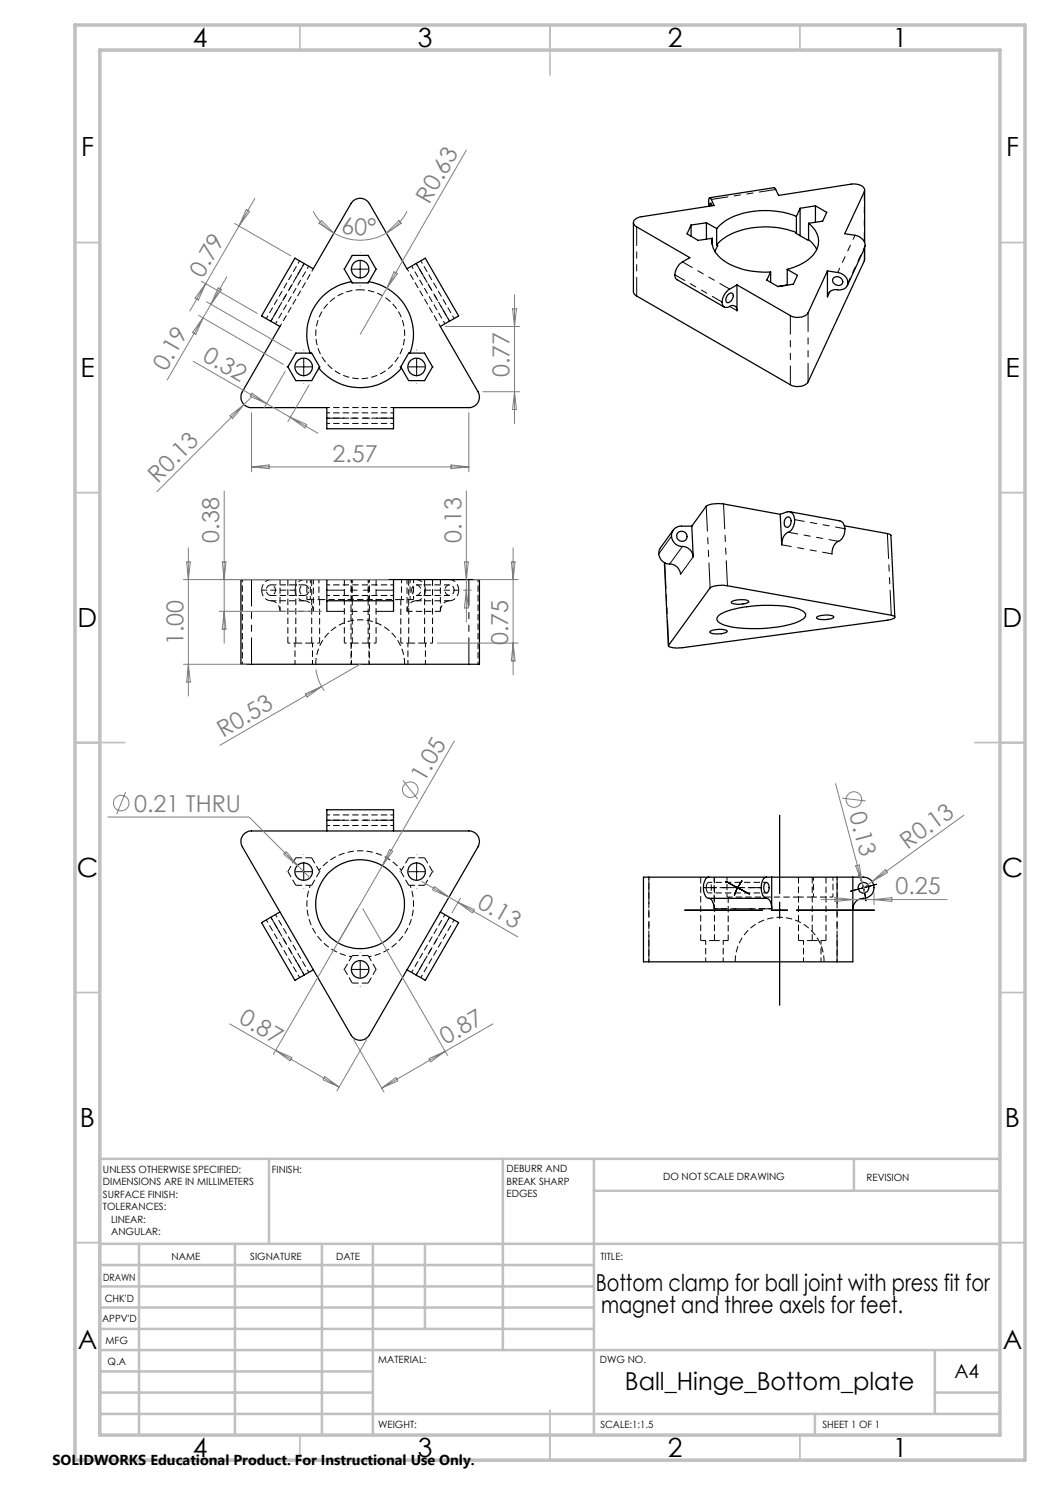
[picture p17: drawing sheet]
<svg xmlns="http://www.w3.org/2000/svg" width="210mm" height="297mm" viewBox="0 0 210 297" stroke-linecap="round" stroke-linejoin="round" font-family="sans-serif">
<defs><g id="words">
<g font-size="5.3">
<text x="38.5" y="9.5">4</text>
<text x="83.5" y="9.5">3</text>
<text x="133.5" y="9.5">2</text>
<text x="178.5" y="9.5">1</text>
<text x="16.2" y="31.3">F</text>
<text x="201.2" y="31.3">F</text>
<text x="16.1" y="75.5">E</text>
<text x="201.1" y="75.5">E</text>
<text x="15.5" y="125.5">D</text>
<text x="200.5" y="125.5">D</text>
<text x="15.4" y="175.5">C</text>
<text x="200.4" y="175.5">C</text>
<text x="16" y="225.5">B</text>
<text x="201" y="225.5">B</text>
<text x="15.5" y="269.8">A</text>
<text x="200.5" y="269.8">A</text>
<text x="38.5" y="291.5">4</text>
<text x="83.5" y="291.5">3</text>
<text x="133.5" y="291.5">2</text>
<text x="178.5" y="291.5">1</text>
</g>
<text font-size="4.9" x="125" y="277.9">Ball_Hinge_Bottom_plate</text>
<g font-size="4.7" fill="#808080">
<text x="85.8" y="40.9" transform="rotate(-60 85.8 40.9)">R0.63</text>
<text x="68.2" y="46.9" transform="rotate(2 68.2 46.9)">60°</text>
<text x="40.5" y="55.7" transform="rotate(-60 40.5 55.7)">0.79</text>
<text x="40.3" y="72" transform="rotate(30 40.3 72)">0.32</text>
<text x="33.2" y="74.3" transform="rotate(-60 33.2 74.3)">0.19</text>
<text x="101.9" y="75.5" transform="rotate(-90 101.9 75.5)">0.77</text>
<text x="66.5" y="92.3">2.57</text>
<text x="31.6" y="96.7" transform="rotate(-45 31.6 96.7)">R0.13</text>
<text x="43.8" y="108.5" transform="rotate(-90 43.8 108.5)">0.38</text>
<text x="92.3" y="108.5" transform="rotate(-90 92.3 108.5)">0.13</text>
<text x="36.7" y="129.1" transform="rotate(-90 36.7 129.1)">1.00</text>
<text x="101.6" y="129.1" transform="rotate(-90 101.6 129.1)">0.75</text>
<text x="44.6" y="147.5" transform="rotate(-30 44.6 147.5)">R0.53</text>
<text x="84.8" y="156.6" transform="rotate(-60 84.8 156.6)">1.05</text>
<text x="26.8" y="162.3">0.21 THRU</text>
<text x="169.8" y="162.8" transform="rotate(75 169.8 162.8)">0.13</text>
<text x="181.5" y="170" transform="rotate(-36 181.5 170)">R0.13</text>
<text x="179.1" y="178.9">0.25</text>
<text x="95.2" y="181.4" transform="rotate(30 95.2 181.4)">0.13</text>
<text x="47.5" y="204.5" transform="rotate(30 47.5 204.5)">0.87</text>
<text x="89.2" y="209" transform="rotate(-30 89.2 209)">0.87</text>
</g>
<g font-size="4.7">
<text x="119.1" y="258.2">Bottom clamp for ball joint with press fit for</text>
<text x="120.2" y="262.7">magnet and three axels for feet.</text>
</g>
<text font-size="3.9" x="190.9" y="275.5">A4</text>
<text font-size="2.9" x="10.5" y="292.9">SOLIDWORKS Educational Product. For Instructional Use Only.</text>
<g font-size="2">
<text x="20.6" y="234.6">UNLESS OTHERWISE SPECIFIED:</text>
<text x="20.6" y="237.1">DIMENSIONS ARE IN MILLIMETERS</text>
<text x="20.6" y="239.6">SURFACE FINISH:</text>
<text x="54.4" y="234.6">FINISH:</text>
<text x="101.3" y="234.5">DEBURR AND</text>
<text x="101.3" y="237">BREAK SHARP</text>
<text x="101.3" y="239.5">EDGES</text>
<text x="132.6" y="236">DO NOT SCALE DRAWING</text>
<text x="173.3" y="236.2">REVISION</text>
<text x="20.6" y="242.1">TOLERANCES:</text>
<text x="22.2" y="244.6">LINEAR:</text>
<text x="22.2" y="247.1">ANGULAR:</text>
<text x="34.3" y="252">NAME</text>
<text x="50" y="251.9">SIGNATURE</text>
<text x="67.2" y="251.9">DATE</text>
<text x="120.1" y="251.9">TITLE:</text>
<text x="20.6" y="256.1">DRAWN</text>
<text x="20.9" y="260.3">CHK'D</text>
<text x="20.4" y="264.4">APPV'D</text>
<text x="21.1" y="268.8">MFG</text>
<text x="21.5" y="273">Q.A</text>
<text x="75.6" y="272.5">MATERIAL:</text>
<text x="120" y="272.5">DWG NO.</text>
<text x="75.6" y="285.5">WEIGHT:</text>
<text x="120.1" y="285.6">SCALE:1:1.5</text>
<text x="164.5" y="285.6">SHEET 1 OF 1</text>
</g>
</g></defs>
<g fill="none" stroke="#000" stroke-width=".25">
<path d="M142 39.5l12.8-2 .3 .2 .6 1.4 14.6-2.3a2.25 2.25 0 0 1 2.6 1.2l-4 8.7 2.1 .4a2.06 2.06 0 0 1 1.9 2.6l-3.4 7.4M172.9 38v10.5M59 51.6l3.7 2.2 7.5-13.1a2.12 2.12 0 0 1 3.7 0l7.5 13.1 3.7-2.2 6.6 11.6-3.6 2.1 7.5 13a2.12 2.12 0 0 1-1.8 3.2h-15.1v4.3h-13.3v-4.3h-15.1a2.12 2.12 0 0 1-1.8-3.2l7.5-13-3.7-2.1zM70.3 56.3a10.7 10.7 0 0 0-8.2 14.3M70.3 56.3l-1.4-2.5 1.5-2.7h3.2l1.6 2.7-1.4 2.5M70.3 56.3l.1 .3h3.2l.2-.3M73.8 56.3a10.7 10.7 0 0 1 8.2 14.3M126.7 44.5v13.9l.2 .5 31.1 18a2.93 2.93 0 0 0 3.6-.5l11.3-24.2v-2.5M138.2 45l-.8 1.8 2.2 1.3 2.9-.4M138.2 45v2.3M141.3 44.6l2 1.1M141.3 44.6l-3.1 .4"/>
<path d="M141.3 44.6v3.2M141.8 41.2l-.1-.1a1.39 1.39 0 0 1 .3-1.6l.8 1.6-14.5 2.3a1.44 1.44 0 0 0-1.6 1.3l.4 .6 10.9 6.2-1.5 .9a2.78 2.78 0 0 0-1.2 3.4l9.6 5.6M142.4 41.2l-.2-.5-.1-.1-.1 .6M142.5 47.7a5 5 0 0 0 3 4.9 15.5 15.5 0 0 0 8.6 1.8M142.5 47.7v1.2M143.3 49l.2 .1-.5 1.2M143.3 45.7v3.3M145.5 58.2l1.9-1.2v5.2a.97 .97 0 0 0-.6-1.1 .97 .97 0 0 0-1.1 .3 1.01 1.01 0 0 1-1.2-.3 1.01 1.01 0 0 1 0-1.2l.4-1zM145.6 58.9a.58 .58 0 0 1 .9-.2 .58 .58 0 0 1 .1 .8 .97 .97 0 0 1-1.3 .9 1.35 1.35 0 0 1 .3-1.5zM154.1 54.4v2M157.3 57h.1M157.3 57l-1.7 .3"/>
<path d="M157.4 53.9l2.1 1.2-.8 1.7-3.1 .5-2.2-1.3 .7-1.6M157.4 53.9v3.1M159.3 43.3a16.5 16.5 0 0 0-14.4 1l-1.6 1.4M159.3 46.5a16.6 16.6 0 0 0-14.4 1.1l-1.6 1.4M159.3 46.5l-.1 .2 2.3 1.3 .2-.1M159.3 43.3v3.2M160 41.7l-.7 1.6M160 41.7v5.5M161.7 44.7a4.2 4.2 0 0 1 .2 7 11 11 0 0 1-4.5 2.2M161.7 47.9l.8 .7 .8 1.3M161.7 44.7v3.2M163.1 41.2l2.2 1.3-.8 1.7-2.8 .5"/>
<path d="M163.1 41.2l-3.1 .5M163.1 41.2v3.2M165.5 54.2l-3.9 8.4a2.93 2.93 0 0 1-3.6 .5l-10.6-6.1M165.5 54.2l2 .3a1.93 1.93 0 0 1 1.7 3 2.68 2.68 0 0 1-2.3 .4 1.51 1.51 0 0 0-1.4 1.5zM166.7 55.6a1.06 1.06 0 0 1 1.3-.1 1.06 1.06 0 0 1 .3 1.4 1.09 1.09 0 0 1-1.3 0 1.09 1.09 0 0 1-.3-1.3zM59.2 70.6h3.1l1.6 2.8-1.6 2.7h-3.1l-1.6-2.7zM63.8 73.6a10.7 10.7 0 0 0 16.5 0M81.7 70.6h3.2l1.6 2.8-1.6 2.7h-3.2l-1.4-2.5-.1-.2zM48.2 115.9h47.7v17h-47.7zM65.4 115.9v4.3M78.7 115.9v4.3M133 112.6l-.1 .2 .8 16.3"/>
<path d="M134.7 106l-2.6 3.5a2.17 2.17 0 0 0 0 2.4 2.17 2.17 0 0 0 2.2 .9 2.24 2.24 0 0 1 1.8 2.1M134.8 105.8l1.2-.6h2.4l.2 6.2a2.26 2.26 0 0 0-2.5-2.1 2.14 2.14 0 0 1-1.3-3.5zM142 117.6l.4-.2 1-.3 2.1 .1 32.8 5.8 .7 .4a1.06 1.06 0 0 1-1.2 .6l-42.5 5.6a2.13 2.13 0 0 1-1.6-.4zM156 102.9l-11.3-2.1h-2.4l-1.1 .5-2.8 3.9M156 102.9l1.4-.5a1.35 1.35 0 0 1 1.5 1.6 2.62 2.62 0 0 1-1.7 2.7 3.1 3.1 0 0 0-.8 2.3zM157.1 103.7a.61 .61 0 0 1 .8-.3 .61 .61 0 0 1 .3 .8 .97 .97 0 0 1-1 1.2 1.26 1.26 0 0 1-.1-1.7zM157.9 102.3l10.1 1.9a2.14 2.14 0 0 1 .6 3.1l-.5 .7a2.66 2.66 0 0 0-1.7 2.8M168.9 105.2l8.5 1.5 .8 .3 .8 16.4M65.4 120.2v2.1M65.4 120.2h13.3M78.7 120.2v2.1M142 126.3a4 4 0 0 1 3.5-.1 3.4 3.4 0 0 1-3.1 .5l-.4-.2z"/>
<path d="M143.7 123.1a15.4 15.4 0 0 1 7.5-2 21.7 21.7 0 0 1 9.1 1 .98 .98 0 0 1 .8 .9 .98 .98 0 0 1-.8 1 23.7 23.7 0 0 1-11.5 1.7l-1.7-.2a5.6 5.6 0 0 1-3.6-1.4l-.1-.3zM146.3 120.4a4.3 4.3 0 0 1 3.4-.2l.1 .1a3.4 3.4 0 0 1-3.1 .5l-.4-.2zM163.3 123.4a4.3 4.3 0 0 1 3.4-.1 .64 .64 0 0 1-.8 .5l-1.4 .1a.86 .86 0 0 1-1.2-.5zM48.6 167l.5-.5 .9-.3h43.8a2.12 2.12 0 0 1 1.8 3.2l-21.7 37.6a2.12 2.12 0 0 1-3.7 0l-21.7-37.6a2.13 2.13 0 0 1 .1-2.4zM65.4 166.2v-4.2h13.3v4.2M128.7 175.4h41.9v17h-41.9zM141.7 175.4a2.02 2.02 0 0 0-1 2.5 1.86 1.86 0 0 0 1 1.8M141.7 179.7a1.87 1.87 0 0 1 1.1 2.1M141.7 179.7h11.6M153 176.7a.45 .45 0 0 1 .6-.1 .45 .45 0 0 1 .2 .5 1.13 1.13 0 0 1-.6 1.5 1.53 1.53 0 0 1-.2-1.9zM153.3 175.4a1.6 1.6 0 0 0-1 1.8 2.18 2.18 0 0 0 1 2.5M154.3 175.4v6.4a1.78 1.78 0 0 0-1-2.1"/>
<path d="M170.6 175.4h2.1a2.14 2.14 0 0 1 2.1 2.3 2.14 2.14 0 0 1-2.4 2 2.08 2.08 0 0 0-1.8 2.1M56 182.4l-3.7 2.1 6.7 11.6 3.7-2.1M88.1 182.4l3.6 2.1-6.6 11.6-3.7-2.1"/>
<circle cx="72" cy="53.8" r="1.74"/>
<circle cx="60.7" cy="73.4" r="1.75"/>
<circle cx="83.3" cy="73.4" r="1.75"/>
<circle cx="136.4" cy="107.2" r="1.03"/>
<circle cx="60.7" cy="174.3" r="1.75"/>
<circle cx="83.3" cy="174.3" r="1.75"/>
<circle cx="172.7" cy="177.6" r="1.06"/>
<circle cx="72" cy="193.9" r="1.75"/>
<circle cx="72" cy="180.8" r="8.9"/>
</g>
<path d="M167.6 54.5l3.4-7.5M169.6 56.5l3.5-7.4" fill="none" stroke="#000" stroke-width=".2" stroke-dasharray="6.3 1.3 1.3 1.3 1.3 1.3" stroke-dashoffset="5.4"/>
<path d="M136.5 52.4l9.4 5.4M144.4 60.4l-9.4-5.4" fill="none" stroke="#000" stroke-width=".2" stroke-dasharray="6.3 1.3 1.3 1.3 1.3 1.3" stroke-dashoffset="4.1"/>
<path d="M155.2 37.9l-12.9 2" fill="none" stroke="#000" stroke-width=".2" stroke-dasharray="6.3 1.3 1.3 1.3 1.3 1.3" stroke-dashoffset="3"/>
<path d="M127.3 45.4v13.8M158.1 76.9v-13.8M161.6 62.6v13.8" fill="none" stroke="#000" stroke-width=".2" stroke-dasharray="6.3 1.3 1.3 1.3 1.3 1.3" stroke-dashoffset="2.6"/>
<path d="M166 58.3l-.5 1M172.9 52.1v-2.3M147.4 62.1l-1.5-.8M131.8 110.7l2.5-3.5M136.5 109.3l-2.6 3.5M138.7 111.3l-2.6 3.5" fill="none" stroke="#000" stroke-width=".2" stroke-dasharray="6.3 1.3 1.3 1.3 1.3 1.3"/>
<path d="M172.9 48.3v-10" fill="none" stroke="#000" stroke-width=".2" stroke-dasharray="6.3 1.3 1.3 1.3 1.3 1.3" stroke-dashoffset="4.5"/>
<g fill="none" stroke="#000" stroke-width=".2" stroke-dasharray="1.3 .6" stroke-linecap="butt">
<path d="M52.3 118a1.99 1.99 0 0 0 1.9 2.2M54.2 115.9a1.99 1.99 0 0 0-1.9 2.1M59 118a1.99 1.99 0 0 1 1.8-2.1M62.1 119.9h.2M63.8 119.9h16.5M81.7 119.9h.3M83.2 115.9a1.99 1.99 0 0 1 1.9 2.1M85.1 118a1.99 1.99 0 0 1-1.9 2.2M91.7 118a1.99 1.99 0 0 0-1.8-2.1M54.2 120.2a1.99 1.99 0 0 1 1.8 2.1M57.6 128.6v-12.7M59.2 128.6h3.1"/>
<path d="M59.2 128.6v-12.7M60.8 120.2a1.99 1.99 0 0 1-1.8-2.2M62.3 128.6v-12.7M62.7 122.3a1.99 1.99 0 0 0-1.9-2.1M68.9 128.6v-12.7M70.5 128.6h3.1M75.2 128.6v-12.7M80.9 132.9a8.9 8.9 0 0 0-8.9-8.9 8.9 8.9 0 0 0-8.8 8.9M81.7 128.6h3.2M81.7 128.6v-12.7M83.2 120.2a1.99 1.99 0 0 0-1.8 2.1M84.9 128.6v-12.7"/>
<path d="M86.5 128.6v-12.7M88.1 122.3a1.99 1.99 0 0 1 1.8-2.1M89.9 120.2a1.99 1.99 0 0 0 1.8-2.2M57.6 174.3l1.6-2.7M59.2 177.1l-1.6-2.8M59.2 171.6h3.1M62.3 177.1h-3.1M62.3 171.6l1.6 2.7M63.9 174.3l-1.6 2.8M80.2 174.3l1.5-2.7M81.7 177.1l-1.5-2.8M81.7 171.6h3.2"/>
<path d="M84.9 177.1h-3.2M84.9 171.6l1.6 2.7M86.5 174.3l-1.6 2.8M141.2 177.5a.71 .71 0 0 1 .8-1 1.4 1.4 0 0 1-.3 2.1l-.3-.3-.2-.8M162.4 179.4h.3M68.9 193.9l1.6-2.8M70.5 196.6l-1.6-2.7M70.5 191.1h3.1M73.6 196.6h-3.1M73.6 191.1l1.6 2.8M75.2 193.9l-1.6 2.7M140.1 188.1v-12.7"/>
<path d="M142.9 188.1v-12.7M159.7 188.1v-12.7M162.4 188.1v-12.7M164.8 192.3a8.9 8.9 0 0 0-8.9-8.8 8.9 8.9 0 0 0-8.9 8.8M165.2 188.1v-12.7"/>
</g>
<g fill="none" stroke="#000" stroke-width=".2" stroke-dasharray="1.3 .6" stroke-dashoffset=".5" stroke-linecap="butt">
<path d="M61.4 115.9v4M62.1 119.9v-4M63.8 115.9v4M70.3 115.9v4M70.5 119.9v-4M73.6 119.9v-4M73.8 119.9v-4M80.3 119.9v-4M82 115.9v4M82.7 119.9v-4M145.4 175.4v4M162.7 175.4v4"/>
<path d="M166.6 179.4v-4"/>
</g>
<path d="M57.6 128.6h1.6M62.3 128.6h1.6M68.9 128.6h1.6M73.6 128.6h1.6M80.2 128.6h1.5M84.9 128.6h1.6" fill="none" stroke="#000" stroke-width=".2" stroke-dasharray="1.3 .6" stroke-dashoffset=".8" stroke-linecap="butt"/>
<path d="M63.9 128.6v-8.7M70.5 128.6v-8.7M73.6 128.6v-8.7M80.2 128.6v-8.7M145.6 188.1v-8.7" fill="none" stroke="#000" stroke-width=".2" stroke-dasharray="1.3 .6" stroke-dashoffset=".1" stroke-linecap="butt"/>
<path d="M62.3 119.9h1.5M70.2 115.9v17M80.3 119.9h1.4M95.6 115.9v17M48.5 132.9v-17M73.9 132.9v-17M63.8 174.1a10.7 10.7 0 0 1 16.5 0M82 177.1a10.7 10.7 0 0 1-8.2 14.3M167.4 175.4v16.9M70.3 191.4a10.7 10.7 0 0 1-8.2-14.3M129.8 192.3v-16.9" fill="none" stroke="#000" stroke-width=".2" stroke-dasharray="1.3 .6" stroke-dashoffset=".7" stroke-linecap="butt"/>
<path d="M72 58a8.9 8.9 0 0 0-7.8 13.1 8.9 8.9 0 0 0 15.3 .6 8.9 8.9 0 0 0-6.8-13.7h-.7M61.4 119.9h.7M82 119.9h.7M56 122.3v-6.4M62.7 122.3v-6.4M81.4 122.3v-6.4M88.1 122.3v-6.4M142.8 181.8v-6.4" fill="none" stroke="#000" stroke-width=".2" stroke-dasharray="1.3 .6" stroke-dashoffset=".3" stroke-linecap="butt"/>
<g fill="none" stroke="#000" stroke-width=".2" stroke-dasharray="1.3 .6" stroke-dashoffset=".4" stroke-linecap="butt">
<path d="M55.1 118a.95 .95 0 0 1-1.1 1.1 .95 .95 0 0 1-.7-1.4 .91 .91 0 0 1 1.1-.7 .91 .91 0 0 1 .7 1M59.9 118a.95 .95 0 0 1 1.1-1 .95 .95 0 0 1 .7 1.4 .91 .91 0 0 1-1 .7 .91 .91 0 0 1-.8-1.1M82.3 118a.95 .95 0 0 0 1.1 1.1 .95 .95 0 0 0 .7-1.4 .91 .91 0 0 0-1-.7 .91 .91 0 0 0-.8 1M90.8 118a.95 .95 0 0 0-1.1-1 .95 .95 0 0 0-.7 1.4 .91 .91 0 0 0 1.1 .7 .91 .91 0 0 0 .7-1.1M59 128.6v4.3M62.5 132.9v-4.3M70.3 128.6v4.3M73.8 132.9v-4.3M81.6 128.6v4.3M85.1 132.9v-4.3M141.1 188.1v4.2M144.6 192.3v-4.2"/>
<path d="M160.7 188.1v4.2M164.2 192.3v-4.2"/>
</g>
<g fill="none" stroke="#000" stroke-width=".2" stroke-dasharray="1.3 .6" stroke-dashoffset=".2" stroke-linecap="butt">
<path d="M52.3 118h6.7M54.2 119.1h6.6M60.8 117h-6.6M83.2 119.1h6.7M89.9 117h-6.7M91.7 118h-6.6M54.2 120.2h6.6M56 122.3h6.7M81.4 122.3h6.7M83.2 120.2h6.7M145.4 179.4h14.3M159.7 179.4h2.7"/>
<path d="M140.1 188.1h2.8M142.9 188.1h2.7M159.7 188.1h2.7M162.4 188.1h2.8"/>
</g>
<g fill="none" stroke="#000" stroke-width=".2" stroke-dasharray="1.3 .6" stroke-dashoffset=".6" stroke-linecap="butt">
<path d="M59.9 52.2l-6.6 11.5M81.4 53.7l6.7 11.6M82.3 53.2l6.7 11.6M83.2 52.7l6.7 11.5M54.2 64.2l6.6-11.5M55.1 64.8l6.7-11.6M56 65.3l6.7-11.6M90.8 63.7l-6.6-11.5M65.4 84.7h13.3M78.7 81.5h-13.3M78.7 82.6h-13.3M78.7 83.6h-13.3"/>
<path d="M65.4 119.1h13.3M78.7 117h-13.3M65.4 165.1h13.3M65.4 164h13.3M78.7 163h-13.3M141.8 178.6h11.5M152.3 177.5h-11.6M153.3 176.5h-11.5M162.7 179.4h3.9M53.3 184l6.6 11.5M60.8 195l-6.6-11.6M61.8 194.5l-6.7-11.6"/>
<path d="M84.2 195.5l6.6-11.5M89 182.9l-6.7 11.6M89.9 183.4l-6.7 11.6M142.8 181.8h11.6"/>
</g>
<path d="M60.8 52.7l-6.6 11.5M89.9 64.2l-6.7-11.5M65.4 83.6h13.3M78.7 118h-13.3M78.7 122.3h-13.3M78.7 164h-13.3M54.2 183.4l6.6 11.6M83.2 195l6.7-11.6" fill="none" stroke="#000" stroke-width=".2" stroke-dasharray="6.3 1.3 1.3 1.3 1.3 1.3" stroke-dashoffset="2.9"/>
<path d="M50.3 115.9v17M93.8 132.9v-17M129.8 175.4v16.9M167.4 192.3v-16.9" fill="none" stroke="#000" stroke-width=".2" stroke-dasharray="6.3 1.3 1.3 1.3 1.3 1.3" stroke-dashoffset="1.1"/>
<path d="M133 112.7l.7 16.3M142 117.6l-.8-16.4M144.7 100.8l.8 16.3M178.3 123l-.8-16.3" fill="none" stroke="#000" stroke-width=".2" stroke-dasharray="6.3 1.3 1.3 1.3 1.3 1.3" stroke-dashoffset="1.3"/>
<path d="M166.4 110.8l-10-1.8M167.7 108.3l-10.1-1.9M169 105.7l-10.1-1.8" fill="none" stroke="#000" stroke-width=".2" stroke-dasharray="6.3 1.3 1.3 1.3 1.3 1.3" stroke-dashoffset="4.4"/>
<path d="M152.3 177.5h-11.6M154.4 181.8h-11.6" fill="none" stroke="#000" stroke-width=".2" stroke-dasharray="6.3 1.3 1.3 1.3 1.3 1.3" stroke-dashoffset="3.8"/>
<g fill="none" stroke="#808080" stroke-width=".2">
<path d="M51 39.7l-9.9 17M93.3 30l-21.3 36.9M40.3 56.2l11.2 6.5M41.1 56.7l-3.1 5.5M41.1 56.7l-1.4 3.3-.7-.4zM43.6 57.6l.7 .4-2.1 2.9zM45.4 55.3l-4.8 8.3M46.9 44.7l11.2 6.4M49.2 41.9l.7 .4-2.1 2.9zM62.6 42.2a10.5 10.5 0 0 0 4.2 4.4M64.3 44.1l2.5 2.5-3-1.9zM66.8 46.6a10.4 10.4 0 0 0 10.5 0"/>
<path d="M78.8 54.4l.7 .3-2.1 2.9zM79.8 44.1l.5 .6-3 1.9zM81.4 42.2a10.5 10.5 0 0 1-4.1 4.4M102.9 58.9v25.8M38.6 72.2l25 14.4M39.7 63.1l17 9.8M40.6 63.6l-7.2 12.4M40.6 63.6l-1.4 3.2-.7-.3zM41.3 60.4l17 9.7M50.3 79.4l-18.9 19M50.4 78.6l2.9 2.1-3.2-1.4zM57 74.3l-4.2 7.3"/>
<path d="M61.8 77l-4.2 7.3M89 65.3h14.9M96.6 78.3h7.3M102.5 61.8h.8l-.4 3.5zM102.9 78.3l.4 3.6h-.8zM44.8 98.2v30.4M46 83.1l2.8-2.2-2.3 2.8zM50.3 82.5v11.9M50.3 93.4h43.5M50.3 93.4l3.5-.4v.7zM58.1 83.5l3.2 1.4-.3 .7zM90.2 93l3.6 .4-3.6 .3z"/>
<path d="M93.3 98.2v26.2M93.8 82.5v11.9M36.7 115.9h41M37.3 112.4h.8l-.4 3.5zM37.7 109.6v29.6M44.4 112.4h.8l-.4 3.5zM92.7 118h1.6M92.9 112.4h.8l-.4 3.5zM93.3 118l.4 3.6h-.8zM94.8 115.9h8.8M102.3 112.4h.7l-.4 3.5zM102.6 109.6v25.4"/>
<path d="M36.7 132.9h12.6M37.7 132.9l.4 3.5h-.8zM43.8 122.3h20.5M44.8 122.3l.4 3.5h-.8zM61.1 138.8l3.2-1.5-2.9 2.1zM63.2 133.9a9 9 0 0 0 1.7 4.2M64.3 137.3l-20.3 11.7M72 132.9l-7.7 4.4M87.5 128.6h16.1M102.6 128.6l.4 3.6h-.7zM25.1 158.4l-1.7 4.4M80.6 156.1l2.9 3.7"/>
<path d="M90.9 148.1l-14.4 25M167.1 156.7l5.3 19.8M168.4 159.6l4.7 .6M21.5 163.4h28.3l12.2 12.2M56.7 170.8l.6-.5 2.2 2.8zM76.5 173.1l-8.9 15.5M77.9 169.9l.7 .3-2.1 2.9zM84.3 176.2l5.5 3.2M86.9 177.3l2.9 2.1-3.3-1.4zM89.8 179.4l13.8 8M92.1 179.6l-1.7 3M164.2 179.9h25.2"/>
<path d="M167 179.5l3.6 .4-3.6 .4zM171.1 173.2l.8-.2 .5 3.5zM172.4 176.5l.6 2.1M174.4 176.3l-1.7 1.2M174.4 176.3l2.7-2.4 .4 .6zM174.8 178.5v2.4M174.8 179.9l3.6-.4v.8zM192.8 163.1l-18.4 13.2M71.5 181.7l-16.9 29.2M72.5 181.7l17 29.4M91.6 180.5l3.3 1.4-.4 .7zM45.9 204.7l21.9 12.7"/>
<path d="M55.1 210.1l3.3 1.4-.4 .7zM64.9 215.3l2.9 2.1-3.2-1.4zM70.7 207.9l6.1 10.6M73.3 207.9l-6 10.4M76.3 217.6l2.9-2.1 .4 .7zM85.8 211.7l3.2-1.4-2.9 2.1zM89 210.3l-12.7 7.3M98.6 204.7l-9.6 5.6"/>
<circle cx="82.1" cy="157.9" r="1.56"/>
<circle cx="170.8" cy="159.9" r="1.56"/>
<circle cx="24.2" cy="160.6" r="1.55"/>
</g>
<g fill="none" stroke="#000" stroke-width=".2">
<path d="M68.6 53.8h.1M70.3 53.8h3.4M72 50.4v.1M72 52.2v3.3M72 57.1v.2M75.4 53.8h.1M57.3 73.4h.1M59.1 73.4h3.3M60.7 70v.1M60.7 71.7v3.4M60.7 76.7v.1M64.1 73.4h.1"/>
<path d="M79.9 73.4h.1M81.6 73.4h3.4M83.3 70v.1M83.3 71.7v3.4M83.3 76.7v.1M86.6 73.4h.1M57.3 174.3h.1M59.1 174.3h3.3M60.7 170.9v.1M60.7 172.6v3.4M60.7 177.7h.1M64.1 174.3h.1"/>
<path d="M79.9 174.3h.1M81.6 174.3h3.4M83.3 170.9v.1M83.3 172.6v3.4M83.3 177.7h.1M86.6 174.3h.1M145.1 176.2l2.4 1.3M147.5 177.5l-.6 1.6M147.5 177.5l2.4 1.3M148.4 176.1l-.9 1.4M155.9 163v15.7M171.8 175l.9 2.5"/>
<path d="M172.7 177.5l.5 2.7M172.7 177.5l-2.6 .8M175.3 176.8l-2.6 .7M68.6 193.9h.1M70.3 193.9h3.4M72 190.5h.1M72 192.2v3.3M72 197.2v.1M75.4 193.9h.1M136.9 182h15.7M154.2 182h3.4M155.9 180.4v3.3"/>
<path d="M155.9 185.4v15.7M159.2 182h15.7"/>
</g>
<g fill="none" stroke="#c0c0c0" stroke-width=".35">
<path d="M60 5v5M110 5v10M160 5v5M15 48.5h5M200 48.5h5M15 98.5h5M200 98.5h5M15 148.5h10M195 148.5h10M15 198.5h5M200 198.5h5M15 248.5h5"/>
<path d="M200 248.5h5M60 287v5M110 282v10M160 287v5"/>
</g>
<g fill="none" stroke="#c0c0c0" stroke-width=".5">
<path d="M53.8 231.8v17M100.6 231.8v38.2M118.8 231.8v55.2M118.8 238.2h81.2M170.8 231.8v6.4M200 231.8h-180v55.2M20 248.8h180M20 257.3h98.8M20 253h98.8M27.8 248.8v38.2M47 248.8v38.2M64.4 248.8v38.2"/>
<path d="M74.6 248.8v38.2M85 248.8v17M20 265.8h98.8M20 261.5h98.8M20 278.5h54.6M20 274.3h54.6M20 270h180M187 278.5h13M187 270v12.8M20 282.8h180M163 282.8v4.2"/>
</g>
<path d="M15 5h190v287h-190zM20 10h180v277h-180z" fill="none" stroke="#c0c0c0" stroke-width=".7"/>
<use href="#words"/>
</svg>
